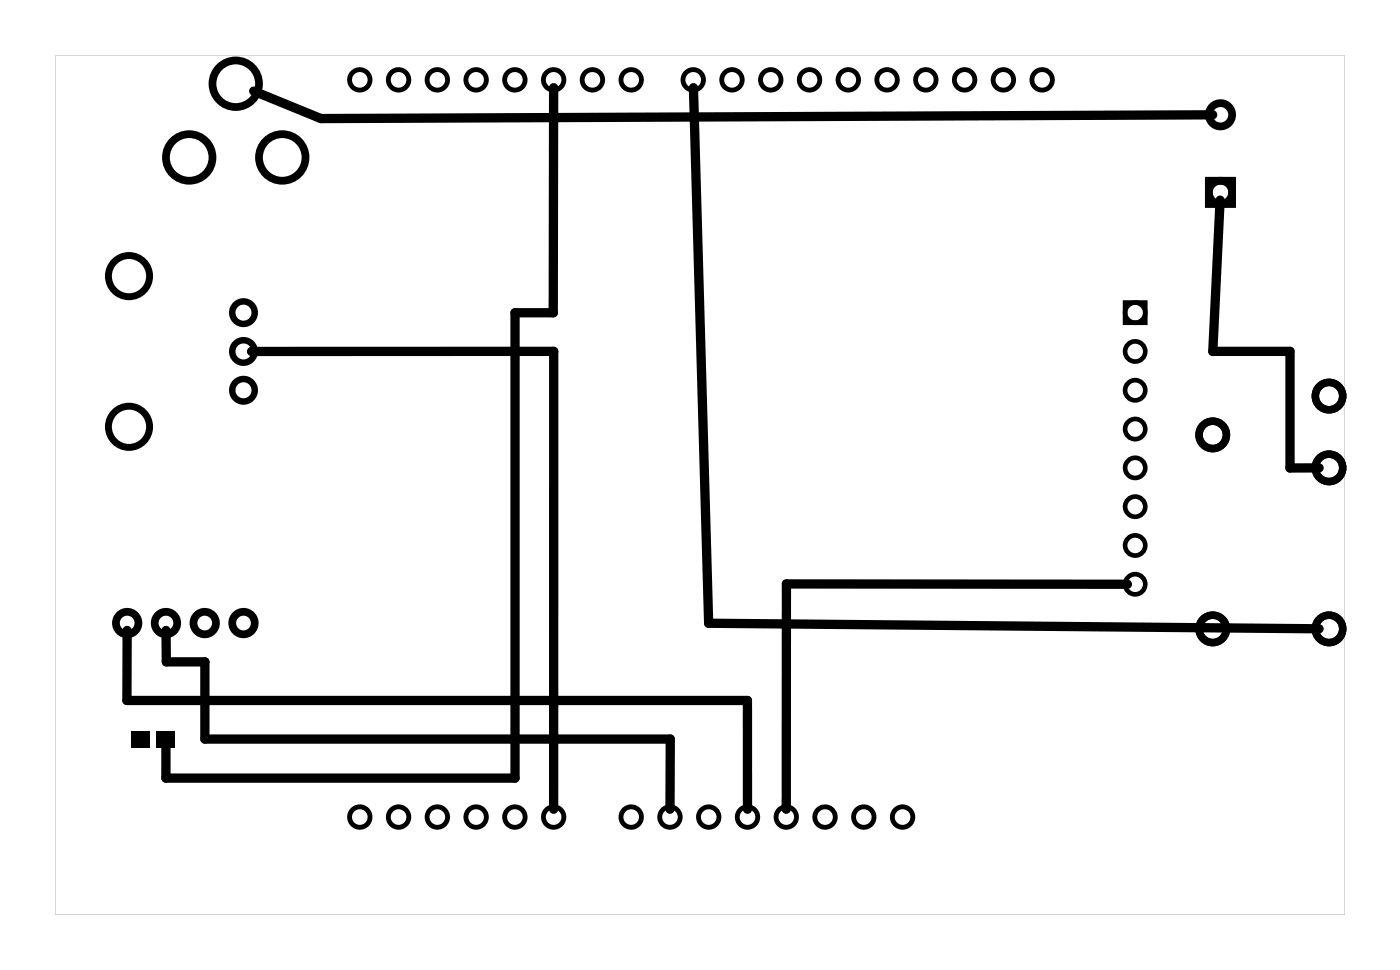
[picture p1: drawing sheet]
<svg xmlns="http://www.w3.org/2000/svg" width="92mm" height="63mm" viewBox="0 0 92 63" stroke-linecap="round" stroke-linejoin="round" font-family="sans-serif">
<g fill="#000">
<path d="M8.6 47.9h1.2v1.1h-1.2zM10.3 47.9h1.2v1.1h-1.2z"/>
<path d="M3.6 3.6v56.3h84.5v-56.3zM3.6 3.6h84.5v56.3h-84.5z"/>
</g>
<g fill="none" stroke="#000" stroke-width=".51">
<path d="M79.2 11.8h1.5v1.6h-1.5z"/>
<circle cx="12.4" cy="10.3" r="1.52"/>
<circle cx="15.4" cy="5.5" r="1.52"/>
<circle cx="18.5" cy="10.3" r="1.52"/>
<circle cx="80" cy="7.5" r=".76"/>
<circle cx="80" cy="12.6" r=".76"/>
<circle cx="8.3" cy="40.8" r=".74"/>
<circle cx="10.9" cy="40.8" r=".74"/>
<circle cx="13.4" cy="40.8" r=".74"/>
<circle cx="16" cy="40.8" r=".74"/>
</g>
<g fill="none" stroke="#000" stroke-width=".42">
<circle cx="16" cy="20.5" r=".74"/>
<circle cx="16" cy="25.5" r=".74"/>
<circle cx="16" cy="23" r=".74"/>
</g>
<g fill="none" stroke="#000" stroke-width=".45">
<circle cx="8.5" cy="18.1" r="1.35"/>
<circle cx="8.5" cy="27.9" r="1.35"/>
</g>
<g fill="none" stroke="#000" stroke-width=".3">
<path d="M73.7 19.8h1.3v1.3h-1.3z"/>
<circle cx="74.4" cy="20.5" r=".66"/>
<circle cx="74.4" cy="25.5" r=".66"/>
<circle cx="74.4" cy="28.1" r=".66"/>
<circle cx="74.4" cy="23" r=".66"/>
<circle cx="74.4" cy="30.6" r=".66"/>
<circle cx="74.4" cy="35.7" r=".66"/>
<circle cx="74.4" cy="33.2" r=".66"/>
<circle cx="74.4" cy="38.2" r=".66"/>
</g>
<g fill="none" stroke="#000" stroke-width=".32">
<circle cx="23.6" cy="5.2" r=".67"/>
<circle cx="26.1" cy="5.2" r=".67"/>
<circle cx="28.7" cy="5.2" r=".67"/>
<circle cx="31.2" cy="5.2" r=".67"/>
<circle cx="33.7" cy="5.2" r=".67"/>
<circle cx="36.3" cy="5.2" r=".67"/>
<circle cx="38.8" cy="5.2" r=".67"/>
<circle cx="41.4" cy="5.2" r=".67"/>
<circle cx="45.4" cy="5.2" r=".67"/>
<circle cx="48" cy="5.2" r=".67"/>
<circle cx="50.5" cy="5.2" r=".67"/>
<circle cx="53" cy="5.2" r=".67"/>
<circle cx="55.6" cy="5.2" r=".67"/>
<circle cx="58.1" cy="5.2" r=".67"/>
<circle cx="60.7" cy="5.2" r=".67"/>
<circle cx="63.2" cy="5.2" r=".67"/>
<circle cx="65.7" cy="5.2" r=".67"/>
<circle cx="68.3" cy="5.2" r=".67"/>
<circle cx="23.6" cy="53.5" r=".67"/>
<circle cx="26.1" cy="53.5" r=".67"/>
<circle cx="28.7" cy="53.5" r=".67"/>
<circle cx="31.2" cy="53.5" r=".67"/>
<circle cx="33.7" cy="53.5" r=".67"/>
<circle cx="36.3" cy="53.5" r=".67"/>
<circle cx="41.4" cy="53.5" r=".67"/>
<circle cx="43.9" cy="53.5" r=".67"/>
<circle cx="46.4" cy="53.5" r=".67"/>
<circle cx="49" cy="53.5" r=".67"/>
<circle cx="51.5" cy="53.5" r=".67"/>
<circle cx="54.1" cy="53.5" r=".67"/>
<circle cx="56.6" cy="53.5" r=".67"/>
<circle cx="59.1" cy="53.5" r=".67"/>
</g>
<g fill="none" stroke="#000" stroke-width=".49">
<circle cx="79.5" cy="28.5" r=".9"/>
<circle cx="87.1" cy="25.9" r=".9"/>
<circle cx="87.1" cy="30.6" r=".9"/>
<circle cx="79.5" cy="41.2" r=".9"/>
<circle cx="87.1" cy="41.2" r=".9"/>
</g>
<path d="M16.6 6l4.4 1.8 58.5-.3M36.3 5.7l-.1 14.8h-2.5v30.4h-22.8v-2.1M45.4 5.7l1 35.1 40 .4M79.9 13.1l-.4 9.9h5v7.6h1.9M16.5 23h19.8v30M73.9 38.2h-22.4v14.8M8.3 41.3v4.6h40.7v7.1M10.9 41.3v2h2.5v5.1h30.5v4.6" fill="none" stroke="#000" stroke-width=".61"/>
</svg>
